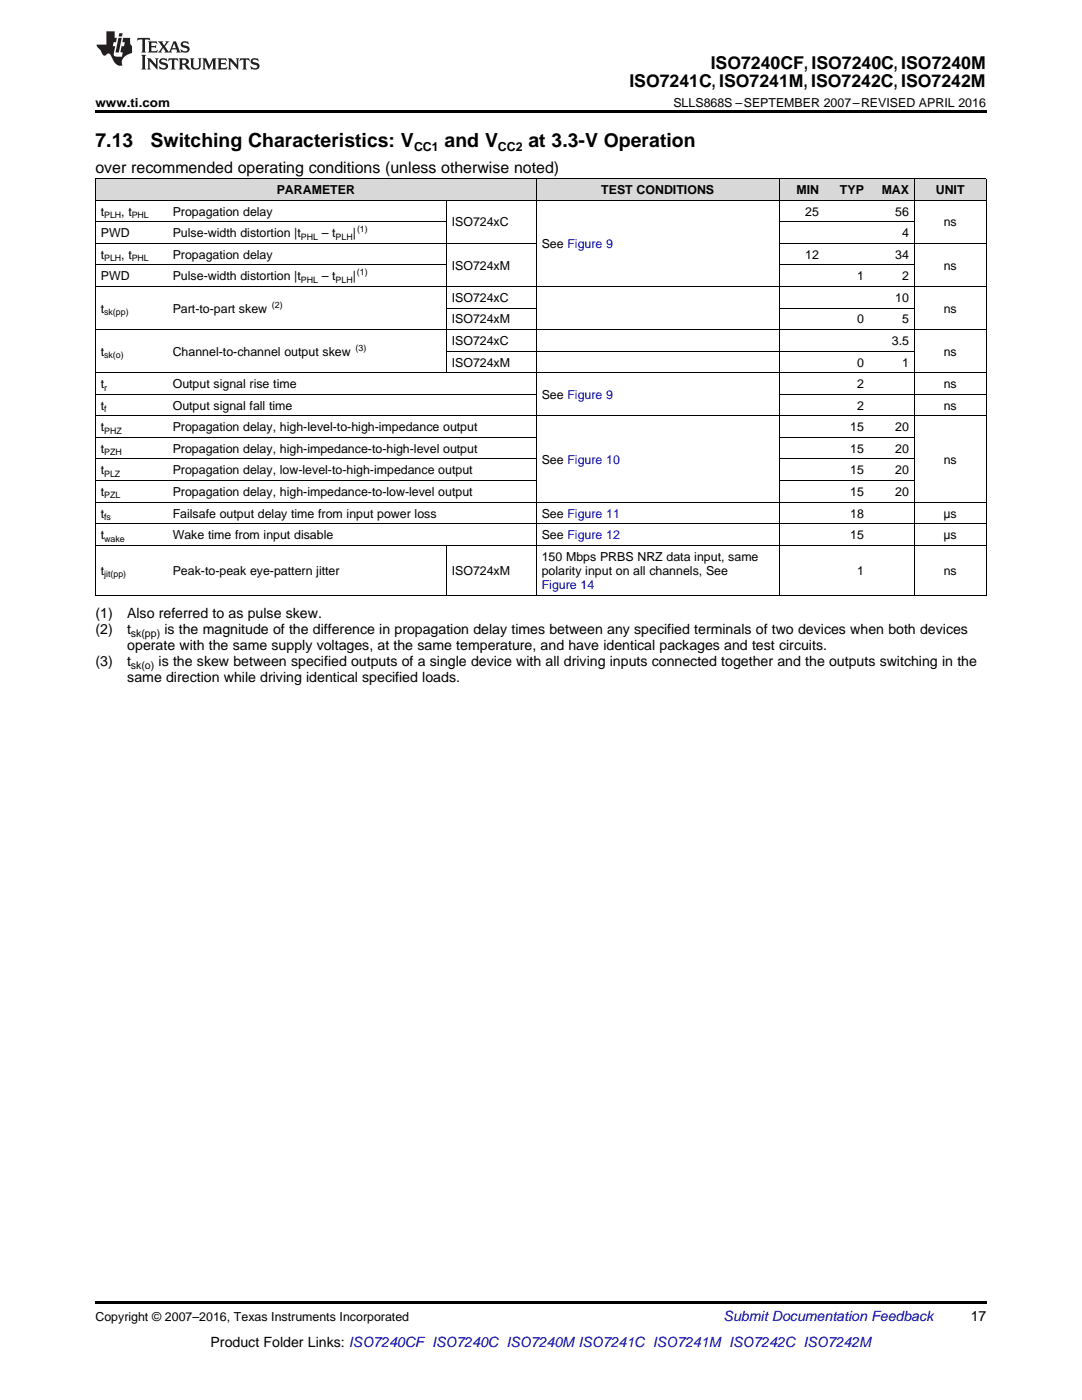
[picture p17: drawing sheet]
<svg xmlns="http://www.w3.org/2000/svg" width="216mm" height="279mm" viewBox="0 0 216 279" stroke-linecap="round" stroke-linejoin="round" font-family="sans-serif">
<defs><g id="words">
<g font-size="3.9">
<text x="19" y="29.3">7.13</text>
<text x="30.1" y="29.3">Switching Characteristics: V</text>
<text x="88.7" y="29.3">and V</text>
<text x="105.4" y="29.3">at 3.3-V Operation</text>
</g>
<g font-size="3.5">
<text x="125.6" y="17.3">ISO7241C, ISO7241M, ISO7242C, ISO7242M</text>
<text x="141.8" y="13.8">ISO7240CF, ISO7240C, ISO7240M</text>
</g>
<text font-size="3.2" x="19" y="34.4">over recommended operating conditions (unless otherwise noted)</text>
<g font-size="2.8">
<text x="19" y="123.4">(1)</text>
<text x="25.4" y="123.4">Also referred to as pulse skew.</text>
<text x="19" y="126.6">(2)</text>
<text x="25.4" y="126.6">t</text>
<text x="25.4" y="129.8">operate with the same supply voltages, at the same temperature, and have identical packages and test circuits.</text>
<text x="32.8" y="126.6">is the magnitude of the difference in propagation delay times between any specified terminals of two devices when both devices</text>
<text x="19" y="132.9">(3)</text>
<text x="25.4" y="132.9">t</text>
<text x="25.4" y="136.1">same direction while driving identical specified loads.</text>
<text x="31.6" y="132.9">is the skew between specified outputs of a single device with all driving inputs connected together and the outputs switching in the</text>
<text x="193.7" y="263.6">17</text>
<text x="42" y="268.9">Product Folder Links: ISO7240CF ISO7240C ISO7240M ISO7241C ISO7241M ISO7242C ISO7242M</text>
</g>
<text font-size="2.8" fill="#0000c8" x="144.4" y="263.6">Submit Documentation Feedback</text>
<g font-size="2.5">
<text x="19" y="21.4">www.ti.com</text>
<text x="134.4" y="21.4">SLLS868S –SEPTEMBER 2007–REVISED APRIL 2016</text>
<text x="82.6" y="30.1">CC1</text>
<text x="99.3" y="30.1">CC2</text>
<text x="55.2" y="38.7">PARAMETER</text>
<text x="120" y="38.7">TEST CONDITIONS</text>
<text x="158.9" y="38.7">MIN</text>
<text x="167.6" y="38.7">TYP</text>
<text x="175.9" y="38.7">MAX</text>
<text x="186.7" y="38.7">UNIT</text>
<text x="20.1" y="43">t</text>
<text x="20.1" y="47.3">PWD</text>
<text x="24.2" y="43">, t</text>
<text x="34.5" y="43">Propagation delay</text>
<text x="34.5" y="47.3">Pulse-width distortion |t</text>
<text x="64.2" y="47.3">– t</text>
<text x="70.4" y="47.3">|</text>
<text x="90.1" y="45.2">ISO724xC</text>
<text x="160.7" y="43">25</text>
<text x="178.6" y="43">56</text>
<text x="180" y="47.3">4</text>
<text x="188.3" y="45.2">ns</text>
<text x="20.1" y="51.6">t</text>
<text x="24.2" y="51.6">, t</text>
<text x="34.5" y="51.6">Propagation delay</text>
<text x="90.1" y="53.8">ISO724xM</text>
<text x="108.1" y="49.5">See Figure 9</text>
<text x="160.7" y="51.6">12</text>
<text x="178.6" y="51.6">34</text>
<text x="188.3" y="53.8">ns</text>
<text x="20.1" y="56">PWD</text>
<text x="34.5" y="56">Pulse-width distortion |t</text>
<text x="64.2" y="56">– t</text>
<text x="70.4" y="56">|</text>
<text x="171" y="56">1</text>
<text x="180" y="56">2</text>
<text x="20.1" y="62.4">t</text>
<text x="34.5" y="62.4">Part-to-part skew</text>
<text x="90.1" y="60.3">ISO724xC</text>
<text x="90.1" y="64.6">ISO724xM</text>
<text x="171" y="64.6">0</text>
<text x="178.6" y="60.3">10</text>
<text x="180" y="64.6">5</text>
<text x="188.3" y="62.4">ns</text>
<text x="20.1" y="71">t</text>
<text x="34.5" y="71">Channel-to-channel output skew</text>
<text x="90.1" y="68.9">ISO724xC</text>
<text x="178" y="68.9">3.5</text>
<text x="188.3" y="71">ns</text>
<text x="20.1" y="77.5">t</text>
<text x="34.5" y="77.5">Output signal rise time</text>
<text x="90.1" y="73.2">ISO724xM</text>
<text x="171" y="73.2">0</text>
<text x="171" y="77.5">2</text>
<text x="180" y="73.2">1</text>
<text x="188.3" y="77.5">ns</text>
<text x="20.1" y="81.8">t</text>
<text x="34.5" y="81.8">Output signal fall time</text>
<text x="108.1" y="79.6">See Figure 9</text>
<text x="171" y="81.8">2</text>
<text x="188.3" y="81.8">ns</text>
<text x="20.1" y="86.1">t</text>
<text x="34.5" y="86.1">Propagation delay, high-level-to-high-impedance output</text>
<text x="169.7" y="86.1">15</text>
<text x="178.6" y="86.1">20</text>
<text x="20.1" y="90.4">t</text>
<text x="20.1" y="94.7">t</text>
<text x="34.5" y="90.4">Propagation delay, high-impedance-to-high-level output</text>
<text x="34.5" y="94.7">Propagation delay, low-level-to-high-impedance output</text>
<text x="108.1" y="92.5">See Figure 10</text>
<text x="169.7" y="90.4">15</text>
<text x="169.7" y="94.7">15</text>
<text x="178.6" y="90.4">20</text>
<text x="178.6" y="94.7">20</text>
<text x="188.3" y="92.5">ns</text>
<text x="20.1" y="99">t</text>
<text x="34.5" y="99">Propagation delay, high-impedance-to-low-level output</text>
<text x="169.7" y="99">15</text>
<text x="178.6" y="99">20</text>
<text x="20.1" y="103.3">t</text>
<text x="20.1" y="107.6">t</text>
<text x="34.5" y="103.3">Failsafe output delay time from input power loss</text>
<text x="34.5" y="107.6">Wake time from input disable</text>
<text x="108.1" y="103.3">See Figure 11</text>
<text x="108.1" y="107.6">See Figure 12</text>
<text x="169.7" y="103.3">18</text>
<text x="169.7" y="107.6">15</text>
<text x="188.3" y="103.3">μs</text>
<text x="188.3" y="107.6">μs</text>
<text x="108.1" y="111.9">150 Mbps PRBS NRZ data input, same</text>
<text x="20.1" y="114.7">t</text>
<text x="34.5" y="114.7">Peak-to-peak eye-pattern jitter</text>
<text x="90.1" y="114.7">ISO724xM</text>
<text x="108.1" y="114.7">polarity input on all channels, See</text>
<text x="171" y="114.7">1</text>
<text x="188.3" y="114.7">ns</text>
<text x="19" y="263.6">Copyright © 2007–2016, Texas Instruments Incorporated</text>
</g>
<text font-size="2.5" fill="#00f" x="108.1" y="117.5">Figure 14</text>
<g font-size="2.1">
<text x="26.1" y="127.1">sk(pp)</text>
<text x="26.1" y="133.5">sk(o)</text>
</g>
<g font-size="1.8">
<text x="20.8" y="43.5">PLH</text>
<text x="26.3" y="43.5">PHL</text>
<text x="60" y="47.8">PHL</text>
<text x="67" y="47.8">PLH</text>
<text x="71.2" y="46.4">(1)</text>
<text x="20.8" y="52.1">PLH</text>
<text x="26.3" y="52.1">PHL</text>
<text x="60" y="56.4">PHL</text>
<text x="67" y="56.4">PLH</text>
<text x="71.2" y="55">(1)</text>
<text x="20.8" y="62.9">sk(pp)</text>
<text x="54.3" y="61.4">(2)</text>
<text x="20.8" y="71.5">sk(o)</text>
<text x="70.9" y="70">(3)</text>
<text x="20.8" y="78">r</text>
<text x="20.8" y="82.3">f</text>
<text x="20.8" y="86.6">PHZ</text>
<text x="20.8" y="90.9">PZH</text>
<text x="20.8" y="95.2">PLZ</text>
<text x="20.8" y="99.5">PZL</text>
<text x="20.8" y="103.8">fs</text>
<text x="20.8" y="108.1">wake</text>
<text x="20.8" y="115.2">jit(pp)</text>
</g>
</g></defs>
<g fill="#d8d8d8">
<path d="M19 35.7h14.4v4.3h-14.4z"/>
<path d="M33.4 35.7h55.7v4.3h-55.7z"/>
<path d="M89.1 35.7h17.9v4.3h-17.9z"/>
<path d="M107 35.7h48.5v4.3h-48.5z"/>
<path d="M155.5 35.7h9v4.3h-9z"/>
<path d="M164.5 35.7h9v4.3h-9z"/>
<path d="M173.5 35.7h9v4.3h-9z"/>
<path d="M182.5 35.7h14.3v4.3h-14.3z"/>
</g>
<path d="M19 22h177.8v.5h-177.8zM19 118.8h.2zM89 118.8h.1zM106.9 118.8h.1zM155.4 118.8h.1zM164.4 118.8h.1zM173.4 118.8h.1zM182.4 118.8h.1zM196.7 118.8h.1zM19 259.7h177.8v.5h-177.8z" fill="#000"/>
<g fill="none" stroke="#000" stroke-width=".2">
<path d="M19 40h177.8M19 35.6h177.8M19.1 35.7v83.1M89 40v34.4M107 35.7v83.1M155.5 35.7v83.1M182.4 35.7v83.1M196.8 35.7v83.1M19 57.2h177.8M19 52.9h70.1M19 48.6h88M19 44.3h70.1"/>
<path d="M155.5 52.9h27M155.5 48.6h41.3M155.5 44.3h27M19 78.7h88M19 74.4h177.8M19 65.8h177.8M89.1 70.1h93.4M89.1 61.5h17.9M155.5 78.7h41.3M155.5 61.5h27M19 95.9h88M19 91.6h88"/>
<path d="M19 87.3h88M19 83h177.8M155.5 95.9h27M155.5 91.6h27M155.5 87.3h27M19 118.8h177.8M19 108.8h177.8M19 104.5h177.8M19 100.2h177.8M89 108.8v10"/>
</g>
<g fill="#231f20">
<path d="M27.5 7.6l-.1 .5 .4-.2h.6v.1v2.1l-.2 .4h1l-.3-.4v-2.1l.1-.1h.5l.5 .2-.2-.5zM29.5 8.3l.2 .3v1.5l-.2 .4h1.8l.2-.6a1.04 1.04 0 0 1-1.3 .2v-.7h.6l.3 .2v-.6l-.3 .2h-.6v-.6l.8-.1 .4 .3-.2-.5zM31.5 8.3l.9 1.1-.9 1.1h.8l-.2-.2 .5-.7 .4 .7-.2 .2h1.5l-.1-.2 .1-.4h.9l.1 .4-.2 .2h1l-.3-.3-.7-1.9h-.5l-.9 2-.8-1 .9-1h-.8l.1 .3-.3 .5-.4-.6 .2-.2zM34.7 8.6l.4 1h-.7zM36.3 8.4a.63 .63 0 0 0-.2 .7 .63 .63 0 0 0 .6 .4l.6 .2 .1 .2a.75 .75 0 0 1-.7 .4 .75 .75 0 0 1-.6-.5l.1 .7 .1-.1a1.11 1.11 0 0 0 1.5-.6 1.13 1.13 0 0 0-1.2-.8l-.1-.4a1.04 1.04 0 0 1 1.2 .2l-.2-.5-.1 .1-.5-.2zM28.2 10.9l.2 .4v2.2l-.2 .4h1l-.3-.4v-2.2l.3-.4zM29.3 11.6l.3 .4v1.5l-.3 .4h.8l-.2-.4v-1.3l1.5 1.7v-1.9l.2-.4h-.7l.2 .4v.9l-1.1-1.3zM32 11.8a.62 .62 0 0 0-.2 .7 .62 .62 0 0 0 .6 .4l.6 .1 .1 .3a.76 .76 0 0 1-.7 .3 .76 .76 0 0 1-.6-.4l.1 .7 .1-.1a1.11 1.11 0 0 0 1.5-.6 1.13 1.13 0 0 0-1.2-.8l-.1-.4a1.04 1.04 0 0 1 1.2 .2l-.2-.6-.1 .1-.5-.1zM33.7 11.6l-.2 .6a.61 .61 0 0 1 .8-.3v1.6l-.2 .4h.9l-.2-.4v-1.6a.63 .63 0 0 1 .8 .3l-.2-.6zM35.6 11.6l.3 .4v1.5l-.3 .4h1l-.2-.2v-.8l.5 .2a.76 .76 0 0 0 1.2 .7l-1-1a.58 .58 0 0 0 .6-.5 .58 .58 0 0 0-.5-.6zM36.4 11.9h.1a.45 .45 0 0 1 .5 .1 .45 .45 0 0 1 .1 .5l-.7 .2zM37.9 11.6l.2 .2a2.17 2.17 0 0 0 .3 1.9 .99 .99 0 0 0 1.6-.6v-1.1l.2-.4h-.7l.2 .2a1.92 1.92 0 0 1-.2 1.8 .6 .6 0 0 1-.9-.5v-1.1l.2-.4zM40.4 11.6l.2 .4v1.5l-.2 .4h.7l-.2-.4v-1.4l.8 1.8 .8-1.8v1.4l-.2 .4h.9l-.2-.4v-1.5l.2-.4h-.8l-.6 1.5-.6-1.5zM43.4 11.6l.2 .4v1.5l-.2 .4h1.8l.2-.6a1.04 1.04 0 0 1-1.3 .1v-.6h.5l.4 .2v-.6l-.4 .2h-.5v-.7h.8l.3 .3-.1-.6zM45.5 11.6l.2 .4v1.5l-.2 .4h.7l-.2-.4v-1.3l1.5 1.7v-1.9l.2-.4h-.7l.2 .4v.9l-1.1-1.3zM47.9 11.6l-.1 .6a.61 .61 0 0 1 .8-.3v1.6l-.3 .4h1l-.3-.4 .1-1.6a.63 .63 0 0 1 .7 .3l-.1-.6zM50.2 11.8a.62 .62 0 0 0-.2 .7 .62 .62 0 0 0 .6 .4l.6 .1 .2 .3a.76 .76 0 0 1-.8 .3 .76 .76 0 0 1-.6-.4l.1 .7 .2-.1a1.11 1.11 0 0 0 1.5-.6 1.13 1.13 0 0 0-1.3-.8l-.1-.4a1.04 1.04 0 0 1 1.2 .2l-.1-.6-.2 .1-.5-.1z"/>
<path d="M21.2 6.3v2.6h-1.9l.1 .4 .7 .9a.91 .91 0 0 0 1 .8 .56 .56 0 0 1 .5-.3 .56 .56 0 0 1 .5 .3l.4 .8a1.53 1.53 0 0 0 1.9 1.2 1.54 1.54 0 0 1 1-2.1l.9-.3v-1.4a1.52 1.52 0 0 1-.3-1.6h-1.4l-.2 .8h.5l-.2 .8h-.4l-.2 1v.2l.4 .1-.2 .8a1.93 1.93 0 0 1-1.6-.3l.3-1.8h-.5l.2-.8h.4l.2-.8h-.4v-1.3zM23.6 7.6l-.6 2.9h.7l.6-2.9zM23.8 6.6l-.1 .7h.6l.2-.7z"/>
</g>
<use href="#words"/>
</svg>
